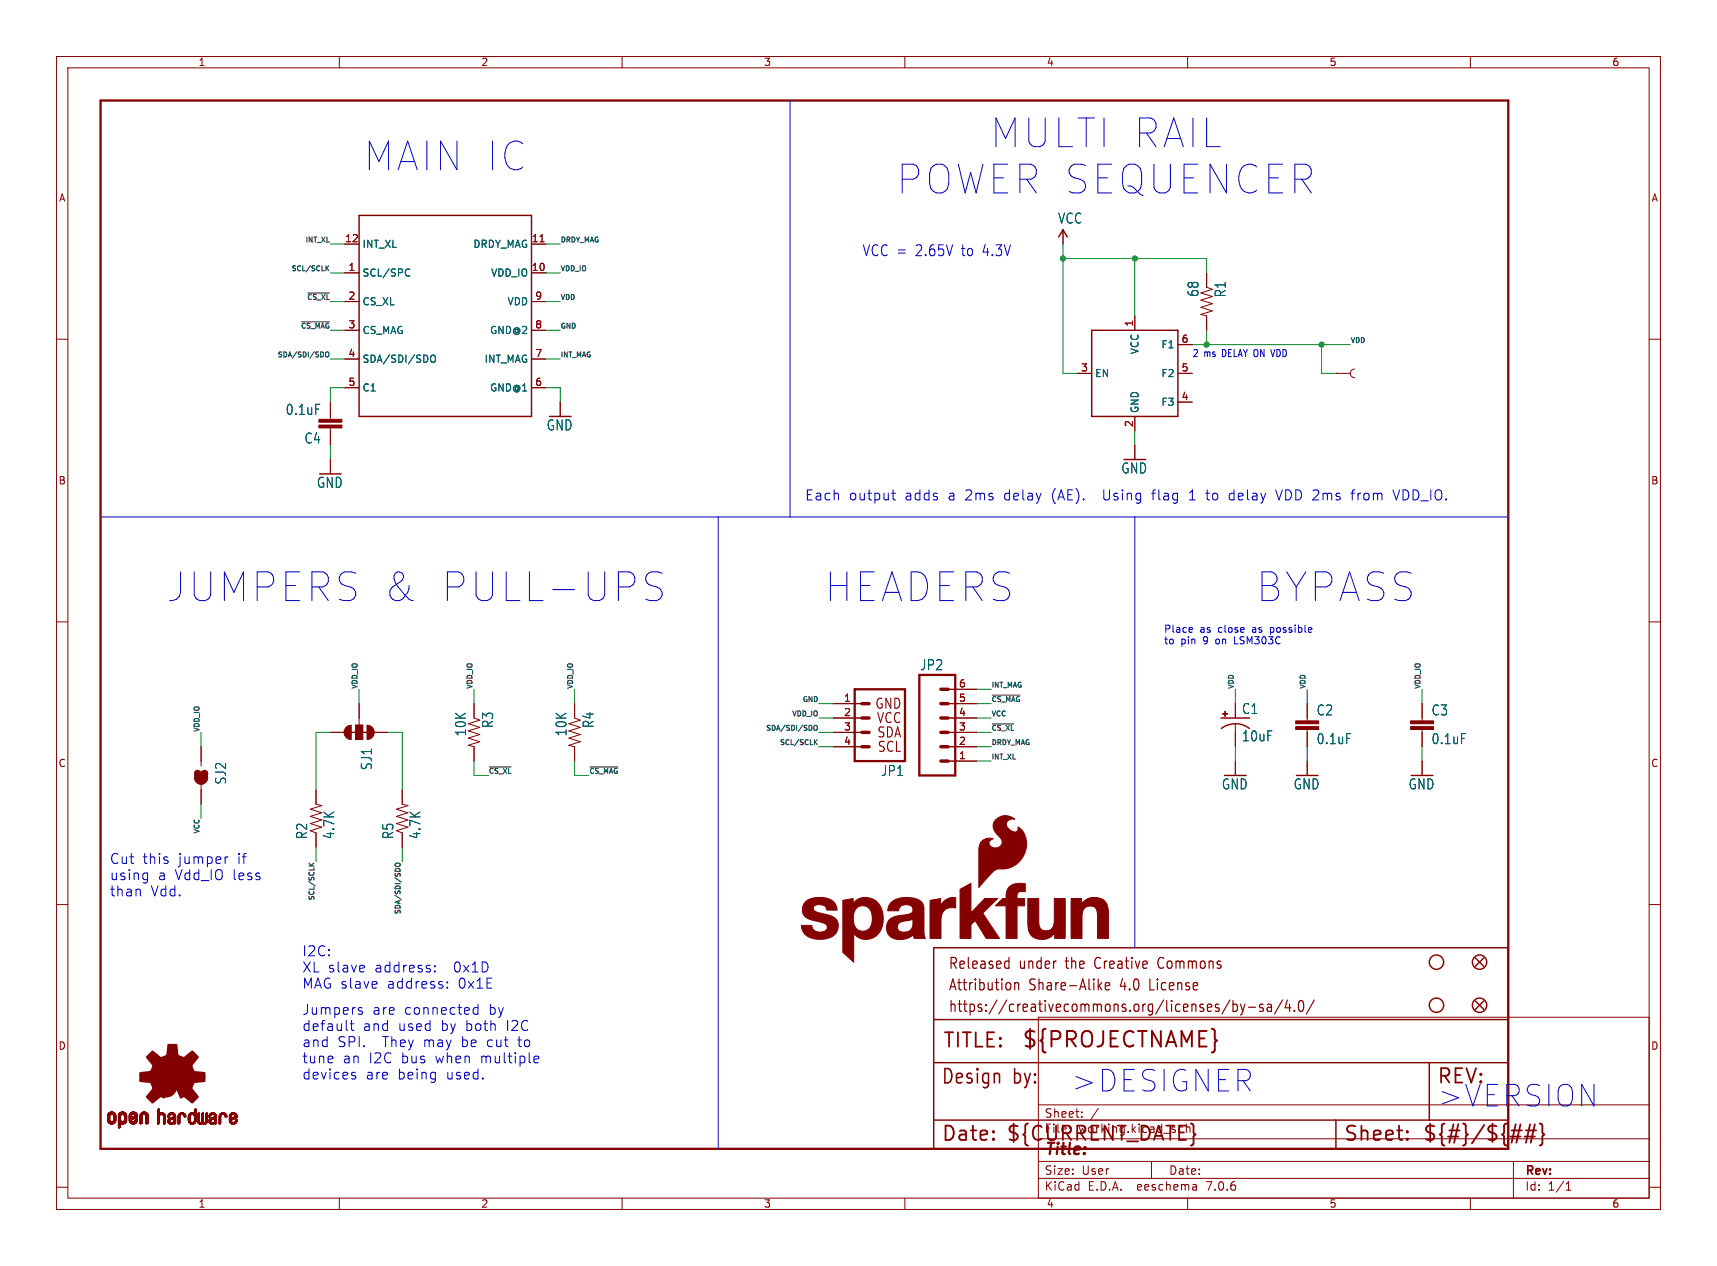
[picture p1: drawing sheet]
<svg xmlns="http://www.w3.org/2000/svg" width="304mm" height="224mm" viewBox="0 0 304 224" stroke-linecap="round" stroke-linejoin="round" font-family="sans-serif">
<defs><g id="words">
<g font-size="7.1" fill="#0000c2">
<text x="175.2" y="26.4">MULTI RAIL</text>
<text x="64.4" y="30.5">MAIN IC</text>
<text x="158.6" y="34.5">POWER SEQUENCER</text>
<text x="29.5" y="106.7">JUMPERS &amp; PULL-UPS</text>
<text x="145.9" y="106.7">HEADERS</text>
<text x="222.2" y="106.7">BYPASS</text>
</g>
<g font-size="5.3" fill="#0000c2">
<text x="189.2" y="193.2">&gt;DESIGNER</text>
<text x="254" y="196.1">&gt;VERSION</text>
</g>
<text font-size="3.8" fill="#840000" x="180.6" y="185.7">${PROJECTNAME}</text>
<g font-size="3.5" fill="#840000">
<text x="166.6" y="185.7">TITLE:</text>
<text x="166.4" y="192.1">Design</text>
<text x="179.1" y="192.1">by:</text>
<text x="254" y="192.1">REV:</text>
<text x="166.4" y="202.2">Date:</text>
<text x="177.8" y="202.2">${CURRENT_DATE}</text>
<text x="237.5" y="202.2">Sheet:</text>
<text x="251.5" y="202.2">${#}/${##}</text>
</g>
<text font-size="2.8" fill="#840000" x="184.6" y="204.8">Title:</text>
<g font-size="2.7" fill="#0000c2">
<text x="152.4" y="45.5">VCC =</text>
<text x="161.9" y="45.5">2.65V</text>
<text x="170.1" y="45.5">to</text>
<text x="173.9" y="45.5">4.3V</text>
</g>
<g font-size="2.7" fill="#840000">
<text x="167.6" y="171.7">Released</text>
<text x="180.2" y="171.7">under</text>
<text x="188.6" y="171.7">the</text>
<text x="194" y="171.7">Creative</text>
<text x="205.4" y="171.7">Commons</text>
<text x="167.6" y="175.5">Attribution</text>
<text x="167.6" y="179.3">https://creativecommons.org/licenses/by-sa/4.0/</text>
<text x="181.9" y="175.5">Share-Alike</text>
<text x="198.2" y="175.5">4.0</text>
<text x="203.7" y="175.5">License</text>
</g>
<g font-size="2.5" fill="#006464">
<text x="187" y="39.8">VCC</text>
<text x="212.1" y="52.6" transform="rotate(-90 212.1 52.6)">68</text>
<text x="216.9" y="52.7" transform="rotate(-90 216.9 52.7)">R1</text>
<text x="50.4" y="73.6">0.1uF</text>
<text x="96.6" y="76.3">GND</text>
<text x="53.7" y="78.7">C4</text>
<text x="198.2" y="84">GND</text>
<text x="55.9" y="86.5">GND</text>
<text x="162.6" y="118.8">JP2</text>
<text x="82.6" y="130.3" transform="rotate(-90 82.6 130.3)">10K</text>
<text x="87.4" y="128.9" transform="rotate(-90 87.4 128.9)">R3</text>
<text x="100.4" y="130.3" transform="rotate(-90 100.4 130.3)">10K</text>
<text x="105.2" y="128.9" transform="rotate(-90 105.2 128.9)">R4</text>
<text x="219.5" y="126.5">C1</text>
<text x="219.5" y="131.3">10uF</text>
<text x="232.7" y="126.8">C2</text>
<text x="232.7" y="131.8">0.1uF</text>
<text x="253" y="126.8">C3</text>
<text x="253" y="131.8">0.1uF</text>
<text x="66" y="136.3" transform="rotate(-90 66 136.3)">SJ1</text>
<text x="155.7" y="137.5">JP1</text>
<text x="40.2" y="138.9" transform="rotate(-90 40.2 138.9)">SJ2</text>
<text x="216" y="139.8">GND</text>
<text x="228.7" y="139.8">GND</text>
<text x="249" y="139.8">GND</text>
<text x="54.5" y="148.5" transform="rotate(-90 54.5 148.5)">R2</text>
<text x="59.3" y="148.5" transform="rotate(-90 59.3 148.5)">4.7K</text>
<text x="69.8" y="148.5" transform="rotate(-90 69.8 148.5)">R5</text>
<text x="74.6" y="148.5" transform="rotate(-90 74.6 148.5)">4.7K</text>
</g>
<g font-size="2.5" fill="#0000c2">
<text x="142.2" y="88.7">Each</text>
<text x="150" y="88.7">output</text>
<text x="160" y="88.7">adds</text>
<text x="167.7" y="88.7">a 2ms</text>
<text x="177.7" y="88.7">delay</text>
<text x="186.2" y="88.7">(AE).</text>
<text x="195.5" y="88.7">Using</text>
<text x="204.3" y="88.7">flag</text>
<text x="210.9" y="88.7">1</text>
<text x="214.1" y="88.7">to</text>
<text x="218.1" y="88.7">delay</text>
<text x="226.6" y="88.7">VDD 2ms</text>
<text x="240.1" y="88.7">from</text>
<text x="247.7" y="88.7">VDD_IO.</text>
<text x="19.3" y="153.1">Cut</text>
<text x="19.3" y="156">using</text>
<text x="25.2" y="153.1">this</text>
<text x="27.9" y="156">a Vdd_IO</text>
<text x="31.5" y="153.1">jumper</text>
<text x="41.2" y="156">less</text>
<text x="42" y="153.1">if</text>
<text x="19.3" y="158.8">than</text>
<text x="26.6" y="158.8">Vdd.</text>
<text x="53.3" y="169.3">I2C:</text>
<text x="53.3" y="172.1">XL slave</text>
<text x="66.2" y="172.1">address:</text>
<text x="80.3" y="172.1">0x1D</text>
<text x="53.3" y="179.8">Jumpers</text>
<text x="53.3" y="175">MAG slave</text>
<text x="65.8" y="179.8">are</text>
<text x="68.4" y="175">address:</text>
<text x="71.5" y="179.8">connected</text>
<text x="81.1" y="175">0x1E</text>
<text x="86.5" y="179.8">by</text>
<text x="53.3" y="182.6">default</text>
<text x="53.3" y="185.5">and</text>
<text x="59.6" y="185.5">SPI.</text>
<text x="64.1" y="182.6">and</text>
<text x="67.7" y="185.5">They</text>
<text x="70.4" y="182.6">used</text>
<text x="75" y="185.5">may</text>
<text x="78" y="182.6">by</text>
<text x="81.8" y="185.5">be</text>
<text x="82.4" y="182.6">both</text>
<text x="86.4" y="185.5">cut</text>
<text x="89.7" y="182.6">I2C</text>
<text x="92" y="185.5">to</text>
<text x="53.3" y="188.4">tune</text>
<text x="53.3" y="191.2">devices</text>
<text x="60.6" y="188.4">an</text>
<text x="64.6" y="191.2">are</text>
<text x="65.2" y="188.4">I2C</text>
<text x="70.3" y="191.2">being</text>
<text x="71" y="188.4">bus</text>
<text x="77.1" y="188.4">when</text>
<text x="79" y="191.2">used.</text>
<text x="85.2" y="188.4">multiple</text>
</g>
<g font-size="2.5" fill="#840000">
<text x="154.6" y="125.6">GND</text>
<text x="154.9" y="128.2">VCC</text>
<text x="155" y="130.7">SDA</text>
<text x="155.1" y="133.3">SCL</text>
</g>
<g font-size="2.1" fill="#840000">
<text x="184.6" y="197.9">Sheet:</text>
<text x="184.6" y="200.6">File:</text>
<text x="190.7" y="200.6">working.kicad_sch</text>
<text x="184.6" y="208">Size:</text>
<text x="191.3" y="208">User</text>
<text x="206.6" y="208">Date:</text>
<text x="269.6" y="208.2">Rev:</text>
<text x="184.6" y="210.8">KiCad</text>
<text x="192.3" y="210.8">E.D.A.</text>
<text x="201.2" y="210.8">eeschema</text>
<text x="213.6" y="210.8">7.0.6</text>
<text x="269.6" y="210.8">Id:</text>
<text x="273.7" y="210.8">1/1</text>
</g>
<g font-size="1.8" fill="#840000">
<text x="35" y="11.9">1</text>
<text x="85" y="11.9">2</text>
<text x="135" y="11.9">3</text>
<text x="185" y="11.9">4</text>
<text x="235" y="11.9">5</text>
<text x="285" y="11.9">6</text>
<text x="10.3" y="35.9">A</text>
<text x="292" y="35.9">A</text>
<text x="10.3" y="85.9">B</text>
<text x="291.9" y="85.9">B</text>
<text x="10.3" y="135.9">C</text>
<text x="291.9" y="135.9">C</text>
<text x="10.3" y="185.9">D</text>
<text x="291.9" y="185.9">D</text>
<text x="35" y="213.8">1</text>
<text x="85" y="213.8">2</text>
<text x="135" y="213.8">3</text>
<text x="185" y="213.8">4</text>
<text x="235" y="213.8">5</text>
<text x="285" y="213.8">6</text>
</g>
<g font-size="1.8" fill="#a90000">
<text x="60.9" y="42.9">12</text>
<text x="93.9" y="42.9">11</text>
<text x="61.5" y="48">1</text>
<text x="61.5" y="53.1">2</text>
<text x="93.9" y="48">10</text>
<text x="94.5" y="53.1">9</text>
<text x="61.5" y="58.2">3</text>
<text x="94.5" y="58.2">8</text>
<text x="200.4" y="57.9" transform="rotate(-90 200.4 57.9)">1</text>
<text x="61.5" y="63.2">4</text>
<text x="94.5" y="63.2">7</text>
<text x="191.1" y="65.8">3</text>
<text x="208.8" y="65.8">5</text>
<text x="208.8" y="60.7">6</text>
<text x="61.5" y="68.3">5</text>
<text x="94.5" y="68.3">6</text>
<text x="208.8" y="70.9">4</text>
<text x="200.4" y="75.6" transform="rotate(-90 200.4 75.6)">2</text>
<text x="149.2" y="124.2">1</text>
<text x="169.5" y="124.2">5</text>
<text x="169.5" y="121.7">6</text>
<text x="149.2" y="126.7">2</text>
<text x="149.2" y="129.3">3</text>
<text x="149.2" y="131.8">4</text>
<text x="169.5" y="131.8">2</text>
<text x="169.5" y="129.3">3</text>
<text x="169.5" y="126.7">4</text>
<text x="169.5" y="134.4">1</text>
</g>
<g font-size="1.8" fill="#006464">
<text x="64" y="44">INT_XL</text>
<text x="83.6" y="44">DRDY_MAG</text>
<text x="64" y="49.1">SCL/SPC</text>
<text x="86.7" y="49.1">VDD_IO</text>
<text x="64" y="54.2">CS_XL</text>
<text x="64" y="59.3">CS_MAG</text>
<text x="86.6" y="59.3">GND@2</text>
<text x="89.6" y="54.2">VDD</text>
<text x="64" y="64.4">SDA/SDI/SDO</text>
<text x="85.6" y="64.4">INT_MAG</text>
<text x="201.5" y="62.8" transform="rotate(-90 201.5 62.8)">VCC</text>
<text x="205.3" y="61.8">F1</text>
<text x="64" y="69.4">C1</text>
<text x="86.6" y="69.4">GND@1</text>
<text x="193.5" y="66.9">EN</text>
<text x="205.3" y="72">F3</text>
<text x="205.3" y="66.9">F2</text>
<text x="201.5" y="73.2" transform="rotate(-90 201.5 73.2)">GND</text>
</g>
<g font-size="1.8" fill="#0000c2">
<text x="210.8" y="63.3">2</text>
<text x="212.9" y="63.3">ms</text>
<text x="216.3" y="63.3">DELAY ON VDD</text>
<text x="205.7" y="112">Place</text>
<text x="212.2" y="112">as</text>
<text x="215.5" y="112">close</text>
<text x="221.7" y="112">as</text>
<text x="225.1" y="112">possible</text>
<text x="205.7" y="114.1">to</text>
<text x="208.8" y="114.1">pin</text>
<text x="212.9" y="114.1">9</text>
<text x="215.2" y="114.1">on</text>
<text x="218.7" y="114.1">LSM303C</text>
</g>
<g font-size="1.2" fill="#0f0f0f">
<text x="53.9" y="42.9">INT_XL</text>
<text x="99.1" y="42.9">DRDY_MAG</text>
<text x="51.4" y="48">SCL/SCLK</text>
<text x="54.2" y="53.1">~{CS_XL}</text>
<text x="99.1" y="53.1">VDD</text>
<text x="99.1" y="48">VDD_IO</text>
<text x="53.1" y="58.2">~{CS_MAG}</text>
<text x="99.1" y="58.2">GND</text>
<text x="49" y="63.3">SDA/SDI/SDO</text>
<text x="99.1" y="63.3">INT_MAG</text>
<text x="238.8" y="60.7">VDD</text>
<text x="63.3" y="121.9" transform="rotate(-90 63.3 121.9)">VDD_IO</text>
<text x="83.6" y="121.9" transform="rotate(-90 83.6 121.9)">VDD_IO</text>
<text x="101.4" y="121.9" transform="rotate(-90 101.4 121.9)">VDD_IO</text>
<text x="141.8" y="124.2">GND</text>
<text x="175.3" y="124.2">~{CS_MAG}</text>
<text x="175.3" y="121.7">INT_MAG</text>
<text x="218.2" y="121.9" transform="rotate(-90 218.2 121.9)">VDD</text>
<text x="230.9" y="121.9" transform="rotate(-90 230.9 121.9)">VDD</text>
<text x="251.2" y="121.9" transform="rotate(-90 251.2 121.9)">VDD_IO</text>
<text x="35.3" y="129.5" transform="rotate(-90 35.3 129.5)">VDD_IO</text>
<text x="135.3" y="129.3">SDA/SDI/SDO</text>
<text x="137.8" y="131.8">SCL/SCLK</text>
<text x="139.9" y="126.8">VDD_IO</text>
<text x="175.3" y="131.8">DRDY_MAG</text>
<text x="175.3" y="126.8">VCC</text>
<text x="175.3" y="129.3">~{CS_XL}</text>
<text x="86.4" y="136.9">~{CS_XL}</text>
<text x="104.1" y="136.9">~{CS_MAG}</text>
<text x="175.3" y="134.4">INT_XL</text>
<text x="35.3" y="147.6" transform="rotate(-90 35.3 147.6)">VCC</text>
<text x="55.6" y="159.4" transform="rotate(-90 55.6 159.4)">SCL/SCLK</text>
<text x="70.9" y="161.9" transform="rotate(-90 70.9 161.9)">SDA/SDI/SDO</text>
</g>
</g></defs>
<g fill="none" stroke="#840000" stroke-width=".18">
<path d="M10 10h283.6v203.9h-283.6zM12 12h279.6v199.9h-279.6zM60 10v2M110 10v2M160 10v2M210 10v2M260 10v2M10 60h2M61 48.3h2.5M61 43.2h2.5M61 53.3h2.5M61 58.4h2.5"/>
<path d="M94 48.3h2.5M94 43.2h2.5M94 53.3h2.5M94 58.4h2.5M188 40.6v2.6M200.7 55.9v2.5M213.4 48.3v2.5l1 .4-2.1 .6 2.1 .7-2.1 .6 2.1 .6-2.1 .7 2.1 .6-2.1 .6 1.1 .3v2.5M291.6 60h2M58.4 71.1v3.1M58.4 75.7v3M61 63.5h2.5M61 68.6h2.5"/>
<path d="M94 63.5h2.5M94 68.6h2.5M99.1 71.1v2.6M190.5 66h2.5M200.7 73.7v2.5M200.7 78.7v2.6M208.3 66h2.5M208.3 71.1h2.5M208.3 61h2.5M236.2 66h.1M236.2 66h2.6M239.5 65.3a.76 .76 0 0 0-.7 .7 .76 .76 0 0 0 .7 .8"/>
<path d="M58.4 81.3v2.5M10 110h2M291.6 110h2M35.6 132.1v3.4M35.6 138.8v3.4M55.9 139.7v2.5l1 .3-2 .6 2 .7-2 .6 2 .6-2 .7 2 .6-2 .6 1 .4v2.6M58.4 129.5h2.6M62.9 128.3h1.2v2.5h-1.2zM63.5 124.5v3.8M66 129.5h2.6M71.1 139.7v2.5l1 .3-2 .6 2 .7-2 .6 2 .6-2 .7 2 .6-2 .6 1 .4v2.6M83.8 124.5v2.5l1 .4-2 .6 2 .7-2 .6 2 .6-2 .7 2 .6-2 .6 1 .3v2.5"/>
<path d="M101.6 124.5v2.5l1 .4-2 .6 2 .7-2 .6 2 .6-2 .7 2 .6-2 .6 1 .3v2.5M147.3 132.1h5.1M147.3 129.5h5.1M147.3 127h5.1M147.3 124.5h5.1M167.6 134.6h5.1M167.6 132.1h5.1M167.6 129.5h5.1M167.6 127h5.1M167.6 124.5h5.1M167.6 121.9h5.1M218.4 124.5v2.5"/>
<path d="M218.4 128v4.1M218.4 134.6v2.6M231.1 124.5v3M231.1 129v3.1M231.1 134.6v2.6M251.5 124.5v3M251.5 129v3.1M251.5 134.6v2.6M10 160h2M291.6 160h2M183.6 179.9h108v32h-108zM183.6 195.4h108"/>
<path d="M191.3 197.5v.1M191.3 196.7v.1M194.2 196l-1.3 2M10 210h2M60 211.9v2M110 211.9v2M160 211.9v2M183.6 208.4h108M183.6 205.4h108M183.6 201.4h108M203.6 205.4v3M210 211.9v2"/>
<path d="M211.5 209.6l.1 .9M211.6 210.4l-.2 .1M211.6 209.9h-.2M260 211.9v2M267.6 205.4v6.5M276.9 210.5h.9M276.9 209.4l.5-.4v1.5M291.6 210h2"/>
</g>
<path d="M17.8 17.8h248.9v185.4h-248.9zM162.6 119.4h6.3v17.8h-6.3zM151.1 121.9h8.9v12.7h-8.9z" fill="none" stroke="#840000" stroke-width=".41"/>
<path d="M152.4 132.1h1.3M152.4 129.5h1.3M152.4 127h1.3M152.4 124.5h1.3M166.4 134.6h1.2M166.4 132.1h1.2M166.4 129.5h1.2M166.4 127h1.2M166.4 124.5h1.2M166.4 121.9h1.2" fill="none" stroke="#840000" stroke-width=".61"/>
<g fill="none" stroke="#840000" stroke-width=".25">
<path d="M63.5 38.1h30.5v35.6h-30.5zM187.2 41.9l.8-1.3 .7 1.3M193 58.4h15.3v15.3h-15.3zM35.6 136.4v1.8M61.7 129.5h3.8M215.9 127h5.1M216 128.9a4.1 4.1 0 0 1 4.9 0M165.1 167.6h101.6v35.6h-101.6zM260.9 177l1.5 1.6M260.9 169.4l1.5 1.5M262.4 177l-1.5 1.6M262.4 169.4l-1.5 1.5"/>
<path d="M165.1 198.1h101.6M165.1 180.3h101.6M165.1 188h101.6M236.2 198.1v5.1M252.7 188v10.1"/>
<circle cx="254" cy="170.2" r="1.27"/>
<circle cx="254" cy="177.8" r="1.27"/>
<circle cx="261.6" cy="170.2" r="1.27"/>
<circle cx="261.6" cy="177.8" r="1.27"/>
</g>
<path d="M34.9 136.8a.64 .64 0 0 0 .7 .6 .64 .64 0 0 0 .6-.6M34.9 137.5a.63 .63 0 0 0 .7 .7 .63 .63 0 0 0 .6-.7" fill="none" stroke="#840000" stroke-width="1.3"/>
<g fill="#840000" stroke="#840000" stroke-width=".18">
<path d="M176 145a2.45 2.45 0 0 1 3.4-.1 1.05 1.05 0 0 0-1.4 .6 1.05 1.05 0 0 0 .7 1.4 .75 .75 0 0 0 1.3-.2v-.4a3.8 3.8 0 0 1 .7 5.5 4.3 4.3 0 0 1-4.2 1.9 4.8 4.8 0 0 0-2.2 1.9l-1.2 1.4v-6.4a1.93 1.93 0 0 1 2.5-2.2 .81 .81 0 0 0-.7 .9 .81 .81 0 0 0 .9 .7 1.09 1.09 0 0 0 1.3-.6 1.09 1.09 0 0 0-.4-1.4 2.08 2.08 0 0 1-.7-3z"/>
<path d="M61.2 128.6l.4-.2 .5-.1v2.5a1.27 1.27 0 0 1-1.2-.8 1.27 1.27 0 0 1 .3-1.4z"/>
<path d="M62.9 128.3h1.2v2.5h-1.2z"/>
<path d="M64.9 128.3a1.27 1.27 0 0 1 1.3 1.2h-1.3z"/>
<path d="M64.9 129.5h1.3a1.27 1.27 0 0 1-1.3 1.3z"/>
<path d="M154.2 162.5h2l-.1 .7-.4 1.3-1.7-.8z"/>
<path d="M169.8 157.3l1.9-1.1v5.3l2.4-2.6h2.3l-2.6 2.6 2.9 4.5h-2.3l-2-3.2-.7 .8v2.4h-1.9z"/>
<path d="M159.1 161.9l1.3-.1 .2 1-1.1 .2z"/>
<path d="M164.5 159.3l1.8-.4v1.3a2.32 2.32 0 0 1 2.7-1.4v1.8h-.2a2.5 2.5 0 0 0-2 .6 7.1 7.1 0 0 0-.4 3.6v1.2h-1.9z"/>
<path d="M181.7 158.9h2v2a7.8 7.8 0 0 0 .3 3.3 1.42 1.42 0 0 0 1.6 .3 1.42 1.42 0 0 0 .8-1.4v-4.2h2l-.1 7.1h-1.8v-1a2.67 2.67 0 0 1-4.5-.1 20.6 20.6 0 0 1-.3-4.9z"/>
<path d="M189.4 158.9h1.9v1a2.66 2.66 0 0 1 4.4 0 18.3 18.3 0 0 1 .3 4.4v1.7h-1.9v-2a7.8 7.8 0 0 0-.3-3.3 1.42 1.42 0 0 0-1.6-.3 1.42 1.42 0 0 0-.9 1.4v4.2h-1.9z"/>
<path d="M149 159.3l1.9-.4v.9a2.87 2.87 0 0 1 3-1 2.87 2.87 0 0 1 2.1 2.3l.2 1.4h-2a1.86 1.86 0 0 0-2.1-2.2 2.25 2.25 0 0 0-1.2 2.6 1.64 1.64 0 0 0 1.2 1.8 1.64 1.64 0 0 0 1.9-1l1.7 .8a2.8 2.8 0 0 1-4.7 .6v5.1l-2-1.7z"/>
<path d="M142.4 159.5a4.4 4.4 0 0 1 5 0l.5 .9 .1 .6h-1.8a1.32 1.32 0 0 0-1.9-.9 .65 .65 0 0 0-.5 .7 .65 .65 0 0 0 .7 .6l.3 .1a6.2 6.2 0 0 1 3 1.1 2.22 2.22 0 0 1-1.6 3.4 4 4 0 0 1-4.2-1.1l-.3-1.2h1.8a1.54 1.54 0 0 0 2.5 .9l.2-.2a.8 .8 0 0 0 0-.8 .8 .8 0 0 0-.8-.4 7.5 7.5 0 0 1-3.1-1.1 1.96 1.96 0 0 1 .1-2.6z"/>
<path d="M178.5 156.8a4.3 4.3 0 0 1 2.8-.5v1.4h-.4a.91 .91 0 0 0-.9 .3 .91 .91 0 0 0-.2 .9h1.4v1.3h-1.4v5.8h-1.9v-5.8h-1.9l.8-.8a1.45 1.45 0 0 1 1.1-.5v-.3a2.66 2.66 0 0 1 .6-1.8z"/>
<path d="M157.6 159.6a4.8 4.8 0 0 1 5.3-.1 3.8 3.8 0 0 1 .5 2.6v2.8l.2 1.1h-1.3a.56 .56 0 0 1-.6-.1 .56 .56 0 0 1-.2-.6 3.3 3.3 0 0 1-4.3 .1 2.12 2.12 0 0 1 1.5-3.4l.4-.1 .4 1.1a.95 .95 0 0 0-.8 1.1 .95 .95 0 0 0 1.2 .8 1.6 1.6 0 0 0 1.5-2v-.4l-.8 .3-.2-1 .3-.1a.85 .85 0 0 0 .7-1.1 .85 .85 0 0 0-1.1-.6 1.15 1.15 0 0 0-1.4 1.1h-1.9l.2-.9z"/>
<path d="M19 198.1h.4z"/>
<path d="M19 198l.4 .1z"/>
<path d="M19 198h.4z"/>
<path d="M19 197.9l.4 .1z"/>
<path d="M19 197.9h.4z"/>
<path d="M19 197.8l.4 .1z"/>
<path d="M19 197.8h.4z"/>
<path d="M19 197.7l.4 .1z"/>
<path d="M19 197.7h.4z"/>
<path d="M19 197.6l.4 .1z"/>
<path d="M19 197.6h.4z"/>
<path d="M19 197.5l.4 .1z"/>
<path d="M19 197.5h.4z"/>
<path d="M19 197.4l.4 .1z"/>
<path d="M19 197.4h.4z"/>
<path d="M19 198.2h.4z"/>
<path d="M19 198.1l.4 .1z"/>
<path d="M19 197.3l.4 .1z"/>
<path d="M19 197.3h.4z"/>
<path d="M19 198.3h.5z"/>
<path d="M19 198.2l.5 .1z"/>
<path d="M19 198.2h.5z"/>
<path d="M19 197.3h.5z"/>
<path d="M19 197.2l.5 .1z"/>
<path d="M19 197.2h.5z"/>
<path d="M19.1 198.3l.5 .1z"/>
<path d="M19.1 198.3h.4z"/>
<path d="M19.1 197.2h.4z"/>
<path d="M19.1 197.1l.4 .1z"/>
<path d="M19.1 197.1h.5z"/>
<path d="M19.1 198.4h.5z"/>
<path d="M19.1 198.4h.6z"/>
<path d="M19.1 197.1h.6z"/>
<path d="M19.1 198.4h1.3z"/>
<path d="M19.1 197.1h1.3z"/>
<path d="M19.1 198.5h1.3z"/>
<path d="M19.1 198.4l1.3 .1z"/>
<path d="M19.1 197l1.3 .1z"/>
<path d="M19.1 197h1.3z"/>
<path d="M19.2 198.5h1.1z"/>
<path d="M19.2 197h1.1z"/>
<path d="M19.2 196.9l1.1 .1z"/>
<path d="M19.2 198.5l1.1 .1z"/>
<path d="M19.2 196.9h1.1z"/>
<path d="M19.2 198.6h1.1z"/>
<path d="M19.3 198.6h.9z"/>
<path d="M19.3 196.9h.9z"/>
<path d="M19.3 198.6l.9 .1z"/>
<path d="M19.3 196.8l.9 .1z"/>
<path d="M19.3 198.7h.9z"/>
<path d="M19.3 196.8h.9z"/>
<path d="M19.3 196.8h.8z"/>
<path d="M19.4 198.7h.7z"/>
<path d="M19.4 196.8h.7z"/>
<path d="M19.4 198.7l.7 .1z"/>
<path d="M19.4 196.7l.7 .1z"/>
<path d="M19.5 198.8h.5z"/>
<path d="M19.5 196.7h.5z"/>
<path d="M19.6 196.7h.3z"/>
<path d="M19.6 198.8h.3z"/>
<path d="M19.7 198.8h.1z"/>
<path d="M19.7 196.7h.2z"/>
<path d="M19.8 197.1h.6z"/>
<path d="M19.8 198.4h.6z"/>
<path d="M19.9 197.1h.5z"/>
<path d="M19.9 198.4h.5z"/>
<path d="M20 198.3l.4 .1z"/>
<path d="M20 198.3h.5z"/>
<path d="M20 197.1l.4 .1z"/>
<path d="M20 197.2h.5z"/>
<path d="M20 197.2l.5 .1z"/>
<path d="M20.1 198.2l.4 .1z"/>
<path d="M20.1 198.2h.4z"/>
<path d="M20.1 197.3h.4z"/>
<path d="M20.1 198.1l.4 .1z"/>
<path d="M20.1 198.1h.4z"/>
<path d="M20.1 198l.4 .1z"/>
<path d="M20.1 198h.4z"/>
<path d="M20.1 197.9l.4 .1z"/>
<path d="M20.1 197.9h.4z"/>
<path d="M20.1 197.8l.4 .1z"/>
<path d="M20.1 197.8h.4z"/>
<path d="M20.1 197.7l.4 .1z"/>
<path d="M20.1 197.7h.4z"/>
<path d="M20.1 197.6l.4 .1z"/>
<path d="M20.1 197.6h.4z"/>
<path d="M20.1 197.5l.4 .1z"/>
<path d="M20.1 197.5h.4z"/>
<path d="M20.1 197.4l.4 .1z"/>
<path d="M20.1 197.4h.4z"/>
<path d="M20.1 197.3l.4 .1z"/>
<path d="M20.9 199.4l.3 .1z"/>
<path d="M20.9 199.4h.3z"/>
<path d="M20.9 199.4h.4z"/>
<path d="M20.9 199.3l.4 .1z"/>
<path d="M20.9 199.3h.4z"/>
<path d="M20.9 199.2l.4 .1z"/>
<path d="M20.9 199.2h.4z"/>
<path d="M20.9 199.1l.4 .1z"/>
<path d="M20.9 199.1h.4z"/>
<path d="M20.9 199l.4 .1z"/>
<path d="M20.9 199h.4z"/>
<path d="M20.9 198.9l.4 .1z"/>
<path d="M20.9 198.9h.4z"/>
<path d="M20.9 198.8l.4 .1z"/>
<path d="M20.9 198.8h.4z"/>
<path d="M20.9 198.8h.5z"/>
<path d="M20.9 198.7l1.1 .1z"/>
<path d="M20.9 198.7h1.1z"/>
<path d="M20.9 198.7h1.2z"/>
<path d="M20.9 198.6l1.2 .1z"/>
<path d="M20.9 198.6h1.3z"/>
<path d="M20.9 198.5l1.3 .1z"/>
<path d="M20.9 198.5h1.3z"/>
<path d="M20.9 198.5h1.4z"/>
<path d="M20.9 198.4l1.4 .1z"/>
<path d="M20.9 198.4h1.4z"/>
<path d="M20.9 198.4h.7z"/>
<path d="M20.9 198.4h.6z"/>
<path d="M20.9 198.3l.6 .1z"/>
<path d="M20.9 198.3h.5z"/>
<path d="M20.9 198.2l.5 .1z"/>
<path d="M20.9 198.2h.5z"/>
<path d="M20.9 198.2h.4z"/>
<path d="M20.9 198.1l.4 .1z"/>
<path d="M20.9 198.1h.4z"/>
<path d="M20.9 198l.4 .1z"/>
<path d="M20.9 198h.4z"/>
<path d="M20.9 197.9l.4 .1z"/>
<path d="M20.9 197.9h.4z"/>
<path d="M20.9 197.8l.4 .1z"/>
<path d="M20.9 197.8h.4z"/>
<path d="M20.9 197.7l.4 .1z"/>
<path d="M20.9 197.7h.4z"/>
<path d="M20.9 197.6l.4 .1z"/>
<path d="M20.9 197.6h.4z"/>
<path d="M20.9 197.5l.4 .1z"/>
<path d="M20.9 197.5h.4z"/>
<path d="M20.9 197.4l.4 .1z"/>
<path d="M20.9 197.4h.4z"/>
<path d="M20.9 197.3l.4 .1z"/>
<path d="M20.9 197.3h.4z"/>
<path d="M20.9 197.3h.5z"/>
<path d="M20.9 199.5h.2z"/>
<path d="M20.9 197.2l.5 .1z"/>
<path d="M20.9 197.2h.5z"/>
<path d="M21 199.5h.1z"/>
<path d="M21 197.2h.4z"/>
<path d="M21 197.1l.5 .1z"/>
<path d="M21 197.1h.5z"/>
<path d="M21 197.1h.6z"/>
<path d="M21 197.1h1.3z"/>
<path d="M21 197l1.3 .1z"/>
<path d="M21 197h1.3z"/>
<path d="M21.1 197h1.2z"/>
<path d="M21.1 197h1.1z"/>
<path d="M21.1 196.9l1.1 .1z"/>
<path d="M21.1 196.9h1.1z"/>
<path d="M21.2 196.9h1z"/>
<path d="M21.2 196.8l.9 .1z"/>
<path d="M21.2 196.8h.9z"/>
<path d="M21.3 196.8h.8z"/>
<path d="M21.3 196.8h.7z"/>
<path d="M21.4 196.7l.6 .1z"/>
<path d="M21.4 198.8h.5z"/>
<path d="M21.4 196.7h.5z"/>
<path d="M21.5 196.7h.4z"/>
<path d="M21.5 198.8h.3z"/>
<path d="M21.5 196.7h.3z"/>
<path d="M21.5 196.7h.2z"/>
<path d="M21.6 198.8h.1z"/>
<path d="M21.7 197.1h.6z"/>
<path d="M21.7 198.4h.6z"/>
<path d="M21.8 198.4h.5z"/>
<path d="M21.8 197.1h.5z"/>
<path d="M21.9 198.4h.4z"/>
<path d="M21.9 197.1h.4z"/>
<path d="M21.9 198.3l.4 .1z"/>
<path d="M21.9 197.1l.4 .1z"/>
<path d="M21.9 198.3h.4z"/>
<path d="M21.9 197.2h.4z"/>
<path d="M21.9 198.3h.5z"/>
<path d="M21.9 197.2h.5z"/>
<path d="M22 198.3h.4z"/>
<path d="M22 197.2l.4 .1z"/>
<path d="M22 198.2l.4 .1z"/>
<path d="M22 197.3h.4z"/>
<path d="M22 198.2h.4z"/>
<path d="M22 198.1l.4 .1z"/>
<path d="M22 198.1h.4z"/>
<path d="M22 197.4h.4z"/>
<path d="M22 197.3l.4 .1z"/>
<path d="M22 198l.4 .1z"/>
<path d="M22 198h.4z"/>
<path d="M22 197.9l.4 .1z"/>
<path d="M22 197.9h.4z"/>
<path d="M22 197.8l.4 .1z"/>
<path d="M22 197.8h.4z"/>
<path d="M22 197.7l.4 .1z"/>
<path d="M22 197.7h.4z"/>
<path d="M22 197.6l.4 .1z"/>
<path d="M22 197.6h.4z"/>
<path d="M22 197.5l.4 .1z"/>
<path d="M22 197.5h.4z"/>
<path d="M22 197.4l.4 .1z"/>
<path d="M22.9 198.2h.4z"/>
<path d="M22.9 198.2h.3z"/>
<path d="M22.9 198.1l.3 .1z"/>
<path d="M22.9 198.1h.3z"/>
<path d="M22.9 198.1h.4z"/>
<path d="M22.9 198l.5 .1z"/>
<path d="M22.9 198h.5z"/>
<path d="M22.9 198h.6z"/>
<path d="M22.9 197.9l.7 .1z"/>
<path d="M22.9 197.9h.7z"/>
<path d="M22.9 197.9h.8z"/>
<path d="M22.9 197.9h.9z"/>
<path d="M22.9 197.8l.9 .1z"/>
<path d="M22.9 197.8h.9z"/>
<path d="M22.9 197.8h1z"/>
<path d="M22.9 197.8h1.1z"/>
<path d="M22.9 197.7l1.1 .1z"/>
<path d="M22.9 197.7h1.1z"/>
<path d="M22.9 197.7h1.2z"/>
<path d="M22.9 197.7h1.3z"/>
<path d="M22.9 197.6l1.4 .1z"/>
<path d="M22.9 197.6h1.4z"/>
<path d="M22.9 197.6h.3z"/>
<path d="M22.9 197.5l.3 .1z"/>
<path d="M22.9 197.5h.3z"/>
<path d="M22.9 197.4l.3 .1z"/>
<path d="M22.9 197.4h.3z"/>
<path d="M22.9 197.3l.3 .1z"/>
<path d="M22.9 197.3h.4z"/>
<path d="M22.9 198.3h.4z"/>
<path d="M22.9 198.2l.4 .1z"/>
<path d="M22.9 197.2l.4 .1z"/>
<path d="M22.9 197.2h.4z"/>
<path d="M22.9 198.4h.5z"/>
<path d="M22.9 198.3l.5 .1z"/>
<path d="M22.9 197.1l.5 .1z"/>
<path d="M22.9 197.1h.5z"/>
<path d="M22.9 198.4h.6z"/>
<path d="M22.9 197.1h.6z"/>
<path d="M22.9 198.4h1.3z"/>
<path d="M22.9 198.5h1.3z"/>
<path d="M22.9 198.4l1.3 .1z"/>
<path d="M22.9 197.1h1.3z"/>
<path d="M22.9 197l1.3 .1z"/>
<path d="M22.9 197h1.3z"/>
<path d="M23 198.5h1.2z"/>
<path d="M23 197h1.2z"/>
<path d="M23 198.5h1.1z"/>
<path d="M23 198.5l1.1 .1z"/>
<path d="M23 198.6h1.1z"/>
<path d="M23 196.9l1.1 .1z"/>
<path d="M23 196.9h1.1z"/>
<path d="M23.1 198.6h1z"/>
<path d="M23.1 196.9h1z"/>
<path d="M23.1 198.6h.9z"/>
<path d="M23.1 198.6l.9 .1z"/>
<path d="M23.1 196.8l.9 .1z"/>
<path d="M23.1 198.7h.9z"/>
<path d="M23.1 196.8h.9z"/>
<path d="M23.2 198.7h.8z"/>
<path d="M23.2 196.8h.8z"/>
<path d="M23.2 198.7h.7z"/>
<path d="M23.2 196.8h.7z"/>
<path d="M23.3 196.7l.6 .1z"/>
<path d="M23.3 198.7l.6 .1z"/>
<path d="M23.3 196.7h.5z"/>
<path d="M23.3 198.8h.5z"/>
<path d="M23.3 197.6h1z"/>
<path d="M23.4 196.7h.4z"/>
<path d="M23.4 198.8h.4z"/>
<path d="M23.4 197.6h.9z"/>
<path d="M23.4 196.7h.3z"/>
<path d="M23.4 198.8h.3z"/>
<path d="M23.5 198.8h.2z"/>
<path d="M23.5 197.6h.8z"/>
<path d="M23.5 196.7h.2z"/>
<path d="M23.5 197.5l.8 .1z"/>
<path d="M23.5 197.5h.8z"/>
<path d="M23.6 197.5h.7z"/>
<path d="M23.6 197.1h.6z"/>
<path d="M23.7 198.4h.5z"/>
<path d="M23.7 197.5h.6z"/>
<path d="M23.7 197.1h.5z"/>
<path d="M23.7 197.1h.6z"/>
<path d="M23.7 197.4l.6 .1z"/>
<path d="M23.7 197.4h.6z"/>
<path d="M23.8 198.4h.5z"/>
<path d="M23.8 197.1h.5z"/>
<path d="M23.8 197.1l.5 .1z"/>
<path d="M23.8 198.3l.5 .1z"/>
<path d="M23.8 197.2h.5z"/>
<path d="M23.8 198.3h.5z"/>
<path d="M23.8 197.4h.5z"/>
<path d="M23.9 198.3h.4z"/>
<path d="M23.9 197.4h.4z"/>
<path d="M23.9 197.2l.4 .1z"/>
<path d="M23.9 197.3h.4z"/>
<path d="M23.9 198.2l.4 .1z"/>
<path d="M23.9 198.2h.4z"/>
<path d="M23.9 197.3l.4 .1z"/>
<path d="M23.9 198.1l.4 .1z"/>
<path d="M23.9 198.1h.4z"/>
<path d="M23.9 198l.4 .1z"/>
<path d="M23.9 198h.4z"/>
<path d="M24 198h.3z"/>
<path d="M24.1 197.9l.2 .1z"/>
<path d="M24.1 197.9h.2z"/>
<path d="M24.2 197.9h.1z"/>
<path d="M24.7 198.7h.3z"/>
<path d="M24.7 198.7h.4z"/>
<path d="M24.7 198.6l.4 .1z"/>
<path d="M24.7 198.6h.4z"/>
<path d="M24.7 198.5l.4 .1z"/>
<path d="M24.7 198.5h.4z"/>
<path d="M24.7 198.4l.4 .1z"/>
<path d="M24.7 198.4h.4z"/>
<path d="M24.7 198.3l.4 .1z"/>
<path d="M24.7 198.3h.4z"/>
<path d="M24.7 198.2l.4 .1z"/>
<path d="M24.7 198.2h.4z"/>
<path d="M24.7 198.1l.4 .1z"/>
<path d="M24.7 198.1h.4z"/>
<path d="M24.7 198l.4 .1z"/>
<path d="M24.7 198h.4z"/>
<path d="M24.7 197.9l.4 .1z"/>
<path d="M24.7 197.9h.4z"/>
<path d="M24.7 197.8l.4 .1z"/>
<path d="M24.7 197.8h.4z"/>
<path d="M24.7 197.7l.4 .1z"/>
<path d="M24.7 197.7h.4z"/>
<path d="M24.7 197.6l.4 .1z"/>
<path d="M24.7 197.6h.4z"/>
<path d="M24.7 197.5l.4 .1z"/>
<path d="M24.7 197.5h.4z"/>
<path d="M24.7 197.4l.4 .1z"/>
<path d="M24.7 197.4h.4z"/>
<path d="M24.8 198.7h.2z"/>
<path d="M24.8 197.3l.3 .1z"/>
<path d="M24.8 197.3h.4z"/>
<path d="M24.8 198.7l.2 .1z"/>
<path d="M24.8 198.8h.1z"/>
<path d="M24.8 197.2l.4 .1z"/>
<path d="M24.8 197.2h.4z"/>
<path d="M24.8 197.2h.5z"/>
<path d="M24.8 197.1l.5 .1z"/>
<path d="M24.8 197.1h.5z"/>
<path d="M24.8 197.1h.6z"/>
<path d="M24.8 197.1h1.3z"/>
<path d="M24.8 197l1.3 .1z"/>
<path d="M24.9 197h1.2z"/>
<path d="M24.9 196.9l1.2 .1z"/>
<path d="M24.9 196.9h1.2z"/>
<path d="M24.9 196.9h1.1z"/>
<path d="M25 196.9h1z"/>
<path d="M25 196.8l1 .1z"/>
<path d="M25 196.8h.9z"/>
<path d="M25.1 196.8h.8z"/>
<path d="M25.1 196.8h.7z"/>
<path d="M25.2 196.7l.6 .1z"/>
<path d="M25.2 196.7h.5z"/>
<path d="M25.3 196.7h.4z"/>
<path d="M25.3 196.7h.3z"/>
<path d="M25.4 196.7h.2z"/>
<path d="M25.6 197.1h.5z"/>
<path d="M25.6 197.1h.6z"/>
<path d="M25.7 197.1h.5z"/>
<path d="M25.7 197.1l.5 .1z"/>
<path d="M25.7 197.2h.5z"/>
<path d="M25.8 197.2h.4z"/>
<path d="M25.8 197.2l.4 .1z"/>
<path d="M25.8 197.3h.4z"/>
<path d="M25.8 198.7h.3z"/>
<path d="M25.8 198.7h.4z"/>
<path d="M25.8 198.6l.4 .1z"/>
<path d="M25.8 198.6h.4z"/>
<path d="M25.8 198.5l.4 .1z"/>
<path d="M25.8 198.5h.4z"/>
<path d="M25.8 198.4l.4 .1z"/>
<path d="M25.8 198.4h.4z"/>
<path d="M25.8 198.3l.4 .1z"/>
<path d="M25.8 198.3h.4z"/>
<path d="M25.8 198.2l.4 .1z"/>
<path d="M25.8 198.2h.4z"/>
<path d="M25.8 198.1l.4 .1z"/>
<path d="M25.8 198.1h.4z"/>
<path d="M25.8 198l.4 .1z"/>
<path d="M25.8 198h.4z"/>
<path d="M25.8 197.9l.4 .1z"/>
<path d="M25.8 197.9h.4z"/>
<path d="M25.8 197.8l.4 .1z"/>
<path d="M25.8 197.8h.4z"/>
<path d="M25.8 197.7l.4 .1z"/>
<path d="M25.8 197.7h.4z"/>
<path d="M25.8 197.6l.4 .1z"/>
<path d="M25.8 197.6h.4z"/>
<path d="M25.8 197.5l.4 .1z"/>
<path d="M25.8 197.5h.4z"/>
<path d="M25.8 197.4l.4 .1z"/>
<path d="M25.8 197.4h.4z"/>
<path d="M25.8 197.3l.4 .1z"/>
<path d="M25.8 198.7l.3 .1z"/>
<path d="M25.9 198.8h.1z"/>
<path d="M27.9 198.8h.1z"/>
<path d="M27.9 198.8h.2z"/>
<path d="M27.9 196.3h.3z"/>
<path d="M27.9 198.7l.2 .1z"/>
<path d="M27.9 198.7h.2z"/>
<path d="M27.9 198.6l.3 .1z"/>
<path d="M27.9 198.6h.3z"/>
<path d="M27.9 198.5l.3 .1z"/>
<path d="M27.9 198.5h.3z"/>
<path d="M27.9 198.4l.3 .1z"/>
<path d="M27.9 198.4h.3z"/>
<path d="M27.9 198.3l.3 .1z"/>
<path d="M27.9 198.3h.3z"/>
<path d="M27.9 198.2l.3 .1z"/>
<path d="M27.9 198.2h.3z"/>
<path d="M27.9 198.1l.3 .1z"/>
<path d="M27.9 198.1h.3z"/>
<path d="M27.9 198l.3 .1z"/>
<path d="M27.9 198h.3z"/>
<path d="M27.9 197.9l.3 .1z"/>
<path d="M27.9 197.9h.3z"/>
<path d="M27.9 197.8l.3 .1z"/>
<path d="M27.9 197.8h.3z"/>
<path d="M27.9 197.7l.3 .1z"/>
<path d="M27.9 197.7h.3z"/>
<path d="M27.9 197.6l.3 .1z"/>
<path d="M27.9 197.6h.3z"/>
<path d="M27.9 197.5l.3 .1z"/>
<path d="M27.9 197.5h.3z"/>
<path d="M27.9 197.4l.3 .1z"/>
<path d="M27.9 197.4h.3z"/>
<path d="M27.9 197.3l.3 .1z"/>
<path d="M27.9 197.3h.3z"/>
<path d="M27.9 197.3h.4z"/>
<path d="M27.9 197.2l.4 .1z"/>
<path d="M27.9 197.2h.4z"/>
<path d="M27.9 197.2h.5z"/>
<path d="M27.9 197.1l.5 .1z"/>
<path d="M27.9 197.1h.5z"/>
<path d="M27.9 197.1h.6z"/>
<path d="M27.9 197.1h1.2z"/>
<path d="M27.9 197l1.2 .1z"/>
<path d="M27.9 197h1.2z"/>
<path d="M27.9 197h1.1z"/>
<path d="M27.9 196.9l1.1 .1z"/>
<path d="M27.9 196.9h1z"/>
<path d="M27.9 196.9h.3z"/>
<path d="M27.9 196.8l.3 .1z"/>
<path d="M27.9 196.8h.3z"/>
<path d="M27.9 196.7l.3 .1z"/>
<path d="M27.9 196.7h.3z"/>
<path d="M27.9 196.6l.3 .1z"/>
<path d="M27.9 196.6h.3z"/>
<path d="M27.9 196.5l.3 .1z"/>
<path d="M27.9 196.5h.3z"/>
<path d="M27.9 196.4l.3 .1z"/>
<path d="M27.9 196.4h.3z"/>
<path d="M27.9 196.3l.3 .1z"/>
<path d="M27.9 196.2l.3 .1z"/>
<path d="M27.9 196.2h.3z"/>
<path d="M28 196.2h.2z"/>
<path d="M28 196.2h.1z"/>
<path d="M28.3 196.9h.5z"/>
<path d="M28.3 196.8l.5 .1z"/>
<path d="M28.4 196.8h.3z"/>
<path d="M28.5 196.8h.1z"/>
<path d="M28.6 197.1h.5z"/>
<path d="M28.7 197.1h.4z"/>
<path d="M28.7 197.1l.4 .1z"/>
<path d="M28.8 197.2h.4z"/>
<path d="M28.8 197.2l.4 .1z"/>
<path d="M28.9 197.3h.3z"/>
<path d="M28.9 197.3l.3 .1z"/>
<path d="M28.9 197.4h.3z"/>
<path d="M28.9 197.5h.3z"/>
<path d="M28.9 197.4l.3 .1z"/>
<path d="M29 198.8h.1z"/>
<path d="M29 198.7l.2 .1z"/>
<path d="M29 198.7h.2z"/>
<path d="M29 198.6l.2 .1z"/>
<path d="M29 198.6h.2z"/>
<path d="M29 198.5l.2 .1z"/>
<path d="M29 198.5h.2z"/>
<path d="M29 198.4l.2 .1z"/>
<path d="M29 198.4h.2z"/>
<path d="M29 198.3l.2 .1z"/>
<path d="M29 198.3h.2z"/>
<path d="M29 198.2l.2 .1z"/>
<path d="M29 198.2h.2z"/>
<path d="M29 198.1l.2 .1z"/>
<path d="M29 198.1h.2z"/>
<path d="M29 198l.2 .1z"/>
<path d="M29 198h.2z"/>
<path d="M29 197.9l.2 .1z"/>
<path d="M29 197.9h.2z"/>
<path d="M29 197.8l.2 .1z"/>
<path d="M29 197.8h.2z"/>
<path d="M29 197.7l.2 .1z"/>
<path d="M29 197.7h.2z"/>
<path d="M29 197.6l.2 .1z"/>
<path d="M29 197.6h.2z"/>
<path d="M29 197.5l.2 .1z"/>
<path d="M29 197.5h.2z"/>
<path d="M29.7 198.4h.3z"/>
<path d="M29.7 198.3l.3 .1z"/>
<path d="M29.7 198.3h.3z"/>
<path d="M29.7 198.2l.3 .1z"/>
<path d="M29.7 198.2h.3z"/>
<path d="M29.7 197.6h.1z"/>
<path d="M29.7 197.6h.2z"/>
<path d="M29.7 197.5l.2 .1z"/>
<path d="M29.7 197.5h.3z"/>
<path d="M29.7 198.4l.3 .1z"/>
<path d="M29.7 198.2h.4z"/>
<path d="M29.7 197.4l.3 .1z"/>
<path d="M29.7 197.4h.3z"/>
<path d="M29.7 198.5h.4z"/>
<path d="M29.7 198.1l.4 .1z"/>
<path d="M29.7 198.1h.4z"/>
<path d="M29.7 197.3l.3 .1z"/>
<path d="M29.7 197.3h.3z"/>
<path d="M29.7 198.5h.5z"/>
<path d="M29.7 198.1h.5z"/>
<path d="M29.7 197.3h.4z"/>
<path d="M29.7 198.6h.8z"/>
<path d="M29.7 198.5l.5 .1z"/>
<path d="M29.7 198l.5 .1z"/>
<path d="M29.7 197.2l.4 .1z"/>
<path d="M29.7 197.2h.4z"/>
<path d="M29.7 198h.6z"/>
<path d="M29.8 198.6h.7z"/>
<path d="M29.8 198h.5z"/>
<path d="M29.8 197.2h.3z"/>
<path d="M29.8 198h.6z"/>
<path d="M29.8 197.2h.4z"/>
<path d="M29.8 197.1l.4 .1z"/>
<path d="M29.8 197.1h.4z"/>
<path d="M29.8 197.1h.5z"/>
<path d="M29.8 198.6l.8 .1z"/>
<path d="M29.8 197.9l.7 .1z"/>
<path d="M29.8 198.7h.8z"/>
<path d="M29.8 197.9h.7z"/>
<path d="M29.8 197.1h1.1z"/>
<path d="M29.9 197.1h1z"/>
<path d="M29.9 198.7h.7z"/>
<path d="M29.9 197.9h.6z"/>
<path d="M29.9 197l1 .1z"/>
<path d="M29.9 197h1z"/>
<path d="M29.9 197.9h.7z"/>
<path d="M29.9 197.9h.8z"/>
<path d="M29.9 197h.9z"/>
<path d="M30 198.7l.6 .1z"/>
<path d="M30 197h.8z"/>
<path d="M30 197.8l1.1 .1z"/>
<path d="M30 196.9l.8 .1z"/>
<path d="M30 198.8h.6z"/>
<path d="M30 196.9h.8z"/>
<path d="M30 197.8h1.1z"/>
<path d="M30 196.9h.7z"/>
<path d="M30.1 198.8h.4z"/>
<path d="M30.1 196.9h.6z"/>
<path d="M30.1 197.8h1z"/>
<path d="M30.1 196.9h.5z"/>
<path d="M30.1 196.8l.5 .1z"/>
<path d="M30.2 197.8h.9z"/>
<path d="M30.2 196.8h.3z"/>
<path d="M30.2 197.7l.9 .1z"/>
<path d="M30.2 197.7h.9z"/>
<path d="M30.3 197.7h.8z"/>
<path d="M30.3 198.5l.2 .1z"/>
<path d="M30.3 196.8h.1z"/>
<path d="M30.3 198.5h.2z"/>
<path d="M30.4 197.7h.7z"/>
<path d="M30.4 197.1h.5z"/>
<path d="M30.5 197.6l.6 .1z"/>
<path d="M30.5 197.1h.5z"/>
<path d="M30.5 197.6h.6z"/>
<path d="M30.5 197.1l.5 .1z"/>
<path d="M30.6 197.6h.5z"/>
<path d="M30.6 197.2h.4z"/>
<path d="M30.7 197.6h.4z"/>
<path d="M30.7 197.2l.3 .1z"/>
<path d="M30.7 197.3h.3z"/>
<path d="M30.7 197.5l.4 .1z"/>
<path d="M30.7 197.9h.4z"/>
<path d="M30.7 197.5h.4z"/>
<path d="M30.7 197.4h.3z"/>
<path d="M30.7 197.3l.3 .1z"/>
<path d="M30.7 197.4h.4z"/>
<path d="M30.8 198.8h.1z"/>
<path d="M30.8 198.7l.2 .1z"/>
<path d="M30.8 198.7h.2z"/>
<path d="M30.8 198.7h.3z"/>
<path d="M30.8 198.6l.3 .1z"/>
<path d="M30.8 198.6h.3z"/>
<path d="M30.8 198.5l.3 .1z"/>
<path d="M30.8 198.5h.3z"/>
<path d="M30.8 198.4l.3 .1z"/>
<path d="M30.8 198.4h.3z"/>
<path d="M30.8 198.3l.3 .1z"/>
<path d="M30.8 198.3h.3z"/>
<path d="M30.8 198.2l.3 .1z"/>
<path d="M30.8 198.2h.3z"/>
<path d="M30.8 198.1l.3 .1z"/>
<path d="M30.8 198.1h.3z"/>
<path d="M30.8 198l.3 .1z"/>
<path d="M30.8 198h.3z"/>
<path d="M30.8 197.9l.3 .1z"/>
<path d="M30.8 197.9h.3z"/>
<path d="M30.8 197.5h.3z"/>
<path d="M30.8 197.4l.3 .1z"/>
<path d="M30.8 197.4h.3z"/>
<path d="M31.5 198.8h.1z"/>
<path d="M31.5 198.8h.2z"/>
<path d="M31.5 198.7l.2 .1z"/>
<path d="M31.5 198.7h.2z"/>
<path d="M31.5 198.7h.3z"/>
<path d="M31.5 198.6l.3 .1z"/>
<path d="M31.5 198.6h.3z"/>
<path d="M31.5 198.5l.3 .1z"/>
<path d="M31.5 198.5h.3z"/>
<path d="M31.5 198.4l.3 .1z"/>
<path d="M31.5 198.4h.3z"/>
<path d="M31.5 198.3l.3 .1z"/>
<path d="M31.5 198.3h.3z"/>
<path d="M31.5 198.2l.3 .1z"/>
<path d="M31.5 198.2h.3z"/>
<path d="M31.5 198.1l.3 .1z"/>
<path d="M31.5 198.1h.3z"/>
<path d="M31.5 198l.3 .1z"/>
<path d="M31.5 198h.3z"/>
<path d="M31.5 197.9l.3 .1z"/>
<path d="M31.5 197.9h.3z"/>
<path d="M31.5 197.8l.3 .1z"/>
<path d="M31.5 197.8h.3z"/>
<path d="M31.5 197.7l.3 .1z"/>
<path d="M31.5 197.7h.3z"/>
<path d="M31.5 197.6l.3 .1z"/>
<path d="M31.5 197.6h.3z"/>
<path d="M31.5 197.5l.3 .1z"/>
<path d="M31.5 197.5h.3z"/>
<path d="M31.5 197.4l.3 .1z"/>
<path d="M31.5 197.4h.3z"/>
<path d="M31.5 197.3l.3 .1z"/>
<path d="M31.5 197.3h.3z"/>
<path d="M31.5 197.3h.4z"/>
<path d="M31.6 197.2l.3 .1z"/>
<path d="M31.6 197.2h.3z"/>
<path d="M31.6 197.2h.4z"/>
<path d="M31.6 197.1l.4 .1z"/>
<path d="M31.6 197.1h.4z"/>
<path d="M31.6 197.1h.5z"/>
<path d="M31.6 197.1h.6z"/>
<path d="M31.6 197.1h1.1z"/>
<path d="M31.7 197.1h1z"/>
<path d="M31.7 197l1 .1z"/>
<path d="M31.7 197h1z"/>
<path d="M31.7 197h.9z"/>
<path d="M31.8 197h.8z"/>
<path d="M31.8 196.9l.8 .1z"/>
<path d="M31.8 196.9h.8z"/>
<path d="M31.8 196.9h.7z"/>
<path d="M31.9 196.9h.6z"/>
<path d="M31.9 196.9h.5z"/>
<path d="M31.9 196.8l.5 .1z"/>
<path d="M32 196.8h.4z"/>
<path d="M32.1 196.8h.1z"/>
<path d="M32.2 197.1h.5z"/>
<path d="M32.3 197.1h.4z"/>
<path d="M32.3 197.1h.5z"/>
<path d="M32.4 197.1l.4 .1z"/>
<path d="M32.4 197.2h.4z"/>
<path d="M32.5 197.2h.3z"/>
<path d="M32.5 197.2l.3 .1z"/>
<path d="M32.5 197.3h.3z"/>
<path d="M32.5 197.3l.3 .1z"/>
<path d="M32.5 197.4h.3z"/>
<path d="M32.6 197.4h.2z"/>
<path d="M32.6 197.5h.2z"/>
<path d="M32.6 197.4l.3 .1z"/>
<path d="M32.6 197.4h.3z"/>
<path d="M32.6 197.6h.2z"/>
<path d="M32.6 197.5l.2 .1z"/>
<path d="M32.6 197.6h.1z"/>
<path d="M33.3 198.2h.3z"/>
<path d="M33.3 198.1l.3 .1z"/>
<path d="M33.3 198.1h.3z"/>
<path d="M33.3 198l.3 .1z"/>
<path d="M33.3 198h.3z"/>
<path d="M33.3 197.9l.3 .1z"/>
<path d="M33.3 197.9h.3z"/>
<path d="M33.3 197.8l.3 .1z"/>
<path d="M33.3 197.8h.3z"/>
<path d="M33.3 197.7l.3 .1z"/>
<path d="M33.3 197.7h.3z"/>
<path d="M33.3 197.6l.3 .1z"/>
<path d="M33.3 197.6h.3z"/>
<path d="M33.3 197.5l.3 .1z"/>
<path d="M33.3 197.5h.3z"/>
<path d="M33.3 197.4l.3 .1z"/>
<path d="M33.3 197.4h.3z"/>
<path d="M33.3 198.3h.3z"/>
<path d="M33.3 198.2l.3 .1z"/>
<path d="M33.3 198.4h.4z"/>
<path d="M33.3 198.3l.3 .1z"/>
<path d="M33.3 197.3l.3 .1z"/>
<path d="M33.3 197.3h.3z"/>
<path d="M33.3 197.3h.4z"/>
<path d="M33.4 198.4h.3z"/>
<path d="M33.4 197.3h.3z"/>
<path d="M33.4 197.2l.3 .1z"/>
<path d="M33.4 198.5h.4z"/>
<path d="M33.4 198.4l.3 .1z"/>
<path d="M33.4 197.2h.3z"/>
<path d="M33.4 197.2h.4z"/>
<path d="M33.4 198.5h.5z"/>
<path d="M33.4 197.1l.4 .1z"/>
<path d="M33.4 197.1h.5z"/>
<path d="M33.4 198.6h1.2z"/>
<path d="M33.4 198.5l.6 .1z"/>
<path d="M33.4 198.6h1.1z"/>
<path d="M33.4 197.1h.6z"/>
<path d="M33.4 197.1h1.3z"/>
<path d="M33.5 198.6h1z"/>
<path d="M33.5 197.1h1.2z"/>
<path d="M33.5 197l1.2 .1z"/>
<path d="M33.5 197h1.2z"/>
<path d="M33.5 198.6l1 .1z"/>
<path d="M33.5 198.7h1z"/>
<path d="M33.5 198.7h.9z"/>
<path d="M33.6 198.7h.8z"/>
<path d="M33.6 197h1.1z"/>
<path d="M33.6 196.9l1.1 .1z"/>
<path d="M33.6 196.9h1.1z"/>
<path d="M33.6 198.7l.8 .1z"/>
<path d="M33.7 198.8h.6z"/>
<path d="M33.7 196.9h.6z"/>
<path d="M33.7 198.8h.5z"/>
<path d="M33.7 196.9h.5z"/>
<path d="M33.8 198.8h.4z"/>
<path d="M33.8 196.8l.4 .1z"/>
<path d="M33.8 196.8h.4z"/>
<path d="M33.9 196.8h.1z"/>
<path d="M34 197.1h.7z"/>
<path d="M34 198.5l.6 .1z"/>
<path d="M34.1 197.1h.6z"/>
<path d="M34.1 198.5h.5z"/>
<path d="M34.2 197.1l.5 .1z"/>
<path d="M34.2 198.5h.4z"/>
<path d="M34.2 197.2h.5z"/>
<path d="M34.3 198.4l.3 .1z"/>
<path d="M34.3 197.2h.4z"/>
<path d="M34.3 198.4h.3z"/>
<path d="M34.3 197.2l.4 .1z"/>
<path d="M34.3 197.3h.4z"/>
<path d="M34.3 198.4h.4z"/>
<path d="M34.3 196.9h.4z"/>
<path d="M34.3 198.3l.4 .1z"/>
<path d="M34.3 198.3h.4z"/>
<path d="M34.4 198.3h.3z"/>
<path d="M34.4 197.3l.3 .1z"/>
<path d="M34.4 196.9h.3z"/>
<path d="M34.4 198.2l.3 .1z"/>
<path d="M34.4 198.2h.3z"/>
<path d="M34.4 198.1h.3z"/>
<path d="M34.4 198l.3 .1z"/>
<path d="M34.4 198h.3z"/>
<path d="M34.4 197.9h.3z"/>
<path d="M34.4 197.8l.3 .1z"/>
<path d="M34.4 197.8h.3z"/>
<path d="M34.4 197.7h.3z"/>
<path d="M34.4 197.6h.3z"/>
<path d="M34.4 197.5h.3z"/>
<path d="M34.4 197.4l.3 .1z"/>
<path d="M34.4 197.4h.3z"/>
<path d="M34.4 196.8l.3 .1z"/>
<path d="M34.4 196.8h.3z"/>
<path d="M34.4 196.7h.3z"/>
<path d="M34.4 196.6h.3z"/>
<path d="M34.4 196.5h.3z"/>
<path d="M34.4 196.4l.3 .1z"/>
<path d="M34.4 196.4h.3z"/>
<path d="M34.4 196.3l.3 .1z"/>
<path d="M34.4 196.3h.3z"/>
<path d="M34.4 198.1l.3 .1z"/>
<path d="M34.4 197.9l.3 .1z"/>
<path d="M34.4 197.7l.3 .1z"/>
<path d="M34.4 197.6l.3 .1z"/>
<path d="M34.4 197.5l.3 .1z"/>
<path d="M34.4 196.7l.3 .1z"/>
<path d="M34.4 196.6l.3 .1z"/>
<path d="M34.4 196.5l.3 .1z"/>
<path d="M34.4 196.2l.3 .1z"/>
<path d="M34.4 196.2h.3z"/>
<path d="M34.5 196.2h.2z"/>
<path d="M35 198.3h.2z"/>
<path d="M35 198.2l.2 .1z"/>
<path d="M35 198.2h.2z"/>
<path d="M35 198.1l.2 .1z"/>
<path d="M35 198.1h.2z"/>
<path d="M35 198l.2 .1z"/>
<path d="M35 198h.2z"/>
<path d="M35 197.9l.2 .1z"/>
<path d="M35 197.9h.2z"/>
<path d="M35 197.8l.2 .1z"/>
<path d="M35 197.8h.2z"/>
<path d="M35 197.7l.2 .1z"/>
<path d="M35 197.7h.2z"/>
<path d="M35 197.6l.2 .1z"/>
<path d="M35 197.6h.2z"/>
<path d="M35 197.5l.2 .1z"/>
<path d="M35 197.5h.2z"/>
<path d="M35 197.4l.2 .1z"/>
<path d="M35 197.4h.2z"/>
<path d="M35 197.3l.2 .1z"/>
<path d="M35 197.3h.2z"/>
<path d="M35 197.2l.2 .1z"/>
<path d="M35 197.2h.2z"/>
<path d="M35 197.1l.2 .1z"/>
<path d="M35 197.1h.2z"/>
<path d="M35 197l.2 .1z"/>
<path d="M35 197h.2z"/>
<path d="M35 198.5h.3z"/>
<path d="M35 198.4l.3 .1z"/>
<path d="M35 198.4h.3z"/>
<path d="M35 198.3l.2 .1z"/>
<path d="M35 196.9l.2 .1z"/>
<path d="M35 198.5h.4z"/>
<path d="M35 196.9h.2z"/>
<path d="M35 198.5l1.6 .1z"/>
<path d="M35 198.6h1.6z"/>
<path d="M35.1 198.7h1.4z"/>
<path d="M35.1 198.6l1.5 .1z"/>
<path d="M35.1 196.9h.1z"/>
<path d="M35.1 198.7l.7 .1z"/>
<path d="M35.2 198.8h.5z"/>
<path d="M35.3 198.8h.3z"/>
<path d="M35.5 198.5h.6z"/>
<path d="M35.6 198.5h.4z"/>
<path d="M35.6 198.4l.4 .1z"/>
<path d="M35.6 198.4h.4z"/>
<path d="M35.6 198.3l.4 .1z"/>
<path d="M35.6 198.3h.4z"/>
<path d="M35.6 198.3h.3z"/>
<path d="M35.6 198.2h.3z"/>
<path d="M35.6 198.1h.3z"/>
<path d="M35.6 198h.3z"/>
<path d="M35.6 197.9l.3 .1z"/>
<path d="M35.6 197.9h.3z"/>
<path d="M35.7 198.3h.2z"/>
<path d="M35.7 198.2l.2 .1z"/>
<path d="M35.7 198.2h.2z"/>
<path d="M35.7 198.1l.2 .1z"/>
<path d="M35.7 198.1h.2z"/>
<path d="M35.7 198l.2 .1z"/>
<path d="M35.7 198h.2z"/>
<path d="M35.7 197.9h.2z"/>
<path d="M35.7 197.8l.2 .1z"/>
<path d="M35.7 197.8h.2z"/>
<path d="M35.7 197.7l.2 .1z"/>
<path d="M35.7 197.7h.2z"/>
<path d="M35.7 197.6l.2 .1z"/>
<path d="M35.7 197.6h.2z"/>
<path d="M35.7 197.5l.2 .1z"/>
<path d="M35.7 197.5h.2z"/>
<path d="M35.7 197.4l.2 .1z"/>
<path d="M35.7 197.4h.2z"/>
<path d="M35.7 197.3l.2 .1z"/>
<path d="M35.7 197.3h.2z"/>
<path d="M35.7 197.2l.2 .1z"/>
<path d="M35.7 197.2h.2z"/>
<path d="M35.7 197.1l.2 .1z"/>
<path d="M35.7 197.1h.2z"/>
<path d="M35.7 197l.2 .1z"/>
<path d="M35.7 197h.2z"/>
<path d="M35.7 196.9l.2 .1z"/>
<path d="M35.7 196.9h.2z"/>
<path d="M35.8 196.9h.1z"/>
<path d="M35.8 198.7l.7 .1z"/>
<path d="M35.9 198.8h.5z"/>
<path d="M36 198.8h.3z"/>
<path d="M36.2 198.5h.4z"/>
<path d="M36.3 198.5h.3z"/>
<path d="M36.3 198.4l.3 .1z"/>
<path d="M36.3 198.4h.3z"/>
<path d="M36.4 198.3l.2 .1z"/>
<path d="M36.4 198.3h.2z"/>
<path d="M36.4 198.2l.2 .1z"/>
<path d="M36.4 198.2h.2z"/>
<path d="M36.4 198.1l.2 .1z"/>
<path d="M36.4 198.1h.2z"/>
<path d="M36.4 198l.2 .1z"/>
<path d="M36.4 198h.2z"/>
<path d="M36.4 197.9l.2 .1z"/>
<path d="M36.4 197.9h.2z"/>
<path d="M36.4 197.8l.2 .1z"/>
<path d="M36.4 197.8h.2z"/>
<path d="M36.4 197.7l.2 .1z"/>
<path d="M36.4 197.7h.2z"/>
<path d="M36.4 197.6l.2 .1z"/>
<path d="M36.4 197.6h.2z"/>
<path d="M36.4 197.5l.2 .1z"/>
<path d="M36.4 197.5h.2z"/>
<path d="M36.4 197.4l.2 .1z"/>
<path d="M36.4 197.4h.2z"/>
<path d="M36.4 197.3l.2 .1z"/>
<path d="M36.4 197.3h.2z"/>
<path d="M36.4 197.2l.2 .1z"/>
<path d="M36.4 197.2h.2z"/>
<path d="M36.4 197.1l.2 .1z"/>
<path d="M36.4 197.1h.2z"/>
<path d="M36.4 197l.2 .1z"/>
<path d="M36.4 197h.2z"/>
<path d="M36.4 196.9l.2 .1z"/>
<path d="M36.4 196.9h.2z"/>
<path d="M36.5 196.9h.1z"/>
<path d="M36.9 198.4h.4z"/>
<path d="M36.9 198.4h.3z"/>
<path d="M36.9 198.3l.3 .1z"/>
<path d="M36.9 198.3h.3z"/>
<path d="M36.9 198.2l.3 .1z"/>
<path d="M36.9 198.2h.3z"/>
<path d="M36.9 198.2h.4z"/>
<path d="M36.9 198.4l.4 .1z"/>
<path d="M36.9 197.6h.1z"/>
<path d="M36.9 197.6h.2z"/>
<path d="M36.9 197.6h.3z"/>
<path d="M36.9 197.5l.3 .1z"/>
<path d="M36.9 197.5h.3z"/>
<path d="M36.9 197.4l.3 .1z"/>
<path d="M36.9 197.4h.3z"/>
<path d="M37 198.5h.3z"/>
<path d="M37 198.1l.3 .1z"/>
<path d="M37 198.1h.3z"/>
<path d="M37 197.4h.2z"/>
<path d="M37 197.3l.3 .1z"/>
<path d="M37 197.3h.3z"/>
<path d="M37 198.5h.4z"/>
<path d="M37 198.1h.4z"/>
<path d="M37 198.5l.8 .1z"/>
<path d="M37 198.1h.5z"/>
<path d="M37 198.6h.8z"/>
<path d="M37 198l.5 .1z"/>
<path d="M37 198h.5z"/>
<path d="M37 197.2l.3 .1z"/>
<path d="M37 197.2h.3z"/>
<path d="M37 197.2h.4z"/>
<path d="M37 198h.6z"/>
<path d="M37 198h.7z"/>
<path d="M37 197.1l.4 .1z"/>
<path d="M37.1 198.6h.7z"/>
<path d="M37.1 198h.6z"/>
<path d="M37.1 197.1h.4z"/>
<path d="M37.1 197.9l.6 .1z"/>
<path d="M37.1 198.6l.7 .1z"/>
<path d="M37.1 197.9h.6z"/>
<path d="M37.1 197.1h.5z"/>
<path d="M37.1 198.7h.7z"/>
<path d="M37.1 197.1h1.1z"/>
<path d="M37.1 197.9h.7z"/>
<path d="M37.1 197l1 .1z"/>
<path d="M37.1 197h1z"/>
<path d="M37.1 197.9h.8z"/>
<path d="M37.2 198.7h.6z"/>
<path d="M37.2 197.9h.7z"/>
<path d="M37.2 197h.9z"/>
<path d="M37.2 198.7l.6 .1z"/>
<path d="M37.2 197.8l.8 .1z"/>
<path d="M37.2 197h.8z"/>
<path d="M37.2 196.9l.8 .1z"/>
<path d="M37.2 198.8h.6z"/>
<path d="M37.2 196.9h.8z"/>
<path d="M37.3 198.8h.5z"/>
<path d="M37.3 197.8h1z"/>
<path d="M37.3 196.9h.7z"/>
<path d="M37.3 196.9h.6z"/>
<path d="M37.4 198.8h.4z"/>
<path d="M37.4 196.9h.5z"/>
<path d="M37.4 197.8h.9z"/>
<path d="M37.4 196.8l.5 .1z"/>
<path d="M37.4 196.8h.4z"/>
<path d="M37.5 197.7l.8 .1z"/>
<path d="M37.5 197.7h.8z"/>
<path d="M37.6 197.7h.7z"/>
<path d="M37.6 196.8h.1z"/>
<path d="M37.6 198.5h.2z"/>
<path d="M37.6 197.1h.6z"/>
<path d="M37.7 197.1h.5z"/>
<path d="M37.7 197.7h.6z"/>
<path d="M37.7 197.6l.6 .1z"/>
<path d="M37.7 197.6h.6z"/>
<path d="M37.8 197.6h.5z"/>
<path d="M37.8 197.1h.4z"/>
<path d="M37.8 197.1l.4 .1z"/>
<path d="M37.8 197.2h.4z"/>
<path d="M37.9 197.2h.3z"/>
<path d="M37.9 197.6h.4z"/>
<path d="M37.9 197.2l.4 .1z"/>
<path d="M37.9 197.3h.4z"/>
<path d="M37.9 197.5l.4 .1z"/>
<path d="M38 197.3h.3z"/>
<path d="M38 197.5h.3z"/>
<path d="M38 197.8l.3 .1z"/>
<path d="M38 197.3l.3 .1z"/>
<path d="M38 197.9h.3z"/>
<path d="M38 197.4h.3z"/>
<path d="M38 198.8h.1z"/>
<path d="M38 198.8h.2z"/>
<path d="M38 198.7l.2 .1z"/>
<path d="M38 198.7h.3z"/>
<path d="M38 198.6l.3 .1z"/>
<path d="M38 198.6h.3z"/>
<path d="M38 198.5l.3 .1z"/>
<path d="M38 198.5h.3z"/>
<path d="M38 198.4l.3 .1z"/>
<path d="M38 198.4h.3z"/>
<path d="M38 198.3l.3 .1z"/>
<path d="M38 198.3h.3z"/>
<path d="M38 198.2l.3 .1z"/>
<path d="M38 198.2h.3z"/>
<path d="M38 198.1l.3 .1z"/>
<path d="M38 198.1h.3z"/>
<path d="M38 198l.3 .1z"/>
<path d="M38 198h.3z"/>
<path d="M38 197.9l.3 .1z"/>
<path d="M38 197.4l.3 .1z"/>
<path d="M38.8 198.8h.1z"/>
<path d="M38.8 198.7l.2 .1z"/>
<path d="M38.8 198.7h.2z"/>
<path d="M38.8 198.6l.2 .1z"/>
<path d="M38.8 198.6h.2z"/>
<path d="M38.8 198.5l.2 .1z"/>
<path d="M38.8 198.5h.2z"/>
<path d="M38.8 198.4l.2 .1z"/>
<path d="M38.8 198.4h.2z"/>
<path d="M38.8 198.3l.2 .1z"/>
<path d="M38.8 198.3h.2z"/>
<path d="M38.8 198.2l.2 .1z"/>
<path d="M38.8 198.2h.2z"/>
<path d="M38.8 198.1l.2 .1z"/>
<path d="M38.8 198.1h.2z"/>
<path d="M38.8 198l.2 .1z"/>
<path d="M38.8 198h.2z"/>
<path d="M38.8 197.9l.2 .1z"/>
<path d="M38.8 197.9h.2z"/>
<path d="M38.8 197.8l.2 .1z"/>
<path d="M38.8 197.8h.2z"/>
<path d="M38.8 197.7l.2 .1z"/>
<path d="M38.8 197.7h.2z"/>
<path d="M38.8 197.6l.2 .1z"/>
<path d="M38.8 197.6h.2z"/>
<path d="M38.8 197.5l.2 .1z"/>
<path d="M38.8 197.5h.2z"/>
<path d="M38.8 197.4l.2 .1z"/>
<path d="M38.8 197.4h.2z"/>
<path d="M38.8 197.4h.3z"/>
<path d="M38.8 197.3l.3 .1z"/>
<path d="M38.8 197.3h.3z"/>
<path d="M38.8 197.2l.3 .1z"/>
<path d="M38.8 197.2h.4z"/>
<path d="M38.8 197.1l.5 .1z"/>
<path d="M38.9 197.1h.4z"/>
<path d="M38.9 197.1h.5z"/>
<path d="M38.9 197.1h1.1z"/>
<path d="M38.9 197.1h1z"/>
<path d="M38.9 197l1 .1z"/>
<path d="M38.9 197h1z"/>
<path d="M39 197h.9z"/>
<path d="M39 196.9l.8 .1z"/>
<path d="M39 196.9h.8z"/>
<path d="M39.1 196.9h.7z"/>
<path d="M39.1 196.9h.6z"/>
<path d="M39.2 196.9h.5z"/>
<path d="M39.2 196.8l.5 .1z"/>
<path d="M39.2 196.8h.4z"/>
<path d="M39.4 196.8h.1z"/>
<path d="M39.5 197.1h.5z"/>
<path d="M39.6 197.1h.4z"/>
<path d="M39.6 197.1l.4 .1z"/>
<path d="M39.6 197.2h.4z"/>
<path d="M39.7 197.2h.3z"/>
<path d="M39.7 197.2l.4 .1z"/>
<path d="M39.7 197.3h.4z"/>
<path d="M39.8 197.3h.3z"/>
<path d="M39.8 197.4h.3z"/>
<path d="M39.8 197.3l.3 .1z"/>
<path d="M39.8 197.4l.3 .1z"/>
<path d="M39.8 197.6h.2z"/>
<path d="M39.8 197.5l.2 .1z"/>
<path d="M39.8 197.5h.2z"/>
<path d="M39.8 197.5h.3z"/>
<path d="M39.8 197.6h.1z"/>
<path d="M40.6 198.3h.3z"/>
<path d="M40.6 198.2l.3 .1z"/>
<path d="M40.6 198.2h.3z"/>
<path d="M40.6 198.1l.3 .1z"/>
<path d="M40.6 198.1h.3z"/>
<path d="M40.6 198.1h.4z"/>
<path d="M40.6 198.1h.5z"/>
<path d="M40.6 198l.5 .1z"/>
<path d="M40.6 198h.5z"/>
<path d="M40.6 198h.6z"/>
<path d="M40.6 198h.7z"/>
<path d="M40.6 197.9l.7 .1z"/>
<path d="M40.6 197.9h.7z"/>
<path d="M40.6 197.9h.8z"/>
<path d="M40.6 197.9h.9z"/>
<path d="M40.6 197.8l.9 .1z"/>
<path d="M40.6 197.8h.9z"/>
<path d="M40.6 197.8h1z"/>
<path d="M40.6 197.8h.3z"/>
<path d="M40.6 197.7l.3 .1z"/>
<path d="M40.6 197.7h.3z"/>
<path d="M40.6 197.6l.3 .1z"/>
<path d="M40.6 197.6h.3z"/>
<path d="M40.6 197.5l.3 .1z"/>
<path d="M40.6 197.5h.3z"/>
<path d="M40.6 197.4l.3 .1z"/>
<path d="M40.6 197.4h.3z"/>
<path d="M40.6 198.4h.3z"/>
<path d="M40.6 198.3l.3 .1z"/>
<path d="M40.6 197.3l.3 .1z"/>
<path d="M40.6 197.3h.3z"/>
<path d="M40.6 198.4h.4z"/>
<path d="M40.6 198.4l.4 .1z"/>
<path d="M40.6 197.2l.4 .1z"/>
<path d="M40.6 197.2h.4z"/>
<path d="M40.6 198.5h.4z"/>
<path d="M40.6 198.5h.5z"/>
<path d="M40.6 197.1l.5 .1z"/>
<path d="M40.7 198.5h.5z"/>
<path d="M40.7 198.5h.4z"/>
<path d="M40.7 197.1h.4z"/>
<path d="M40.7 198.5l.5 .1z"/>
<path d="M40.7 197.1h.5z"/>
<path d="M40.7 198.6h1.1z"/>
<path d="M40.7 197.1h1.1z"/>
<path d="M40.7 198.6h1z"/>
<path d="M40.7 197l1.1 .1z"/>
<path d="M40.7 197h1.1z"/>
<path d="M40.7 198.6l1 .1z"/>
<path d="M40.7 197h1z"/>
<path d="M40.8 197h.9z"/>
<path d="M40.8 198.7h.9z"/>
<path d="M40.8 198.7h.8z"/>
<path d="M40.8 196.9l.8 .1z"/>
<path d="M40.8 196.9h.8z"/>
<path d="M40.9 196.9h.7z"/>
<path d="M40.9 198.7l.7 .1z"/>
<path d="M40.9 198.8h.7z"/>
<path d="M40.9 196.9h.6z"/>
<path d="M40.9 198.8h.6z"/>
<path d="M41 197.8h.7z"/>
<path d="M41 196.9h.5z"/>
<path d="M41 198.8h.5z"/>
<path d="M41 196.8l.5 .1z"/>
<path d="M41 197.7l.7 .1z"/>
<path d="M41.1 198.8h.4z"/>
<path d="M41.1 196.8h.3z"/>
<path d="M41.1 197.7h.7z"/>
<path d="M41.1 197.7h.8z"/>
<path d="M41.2 197.7h.7z"/>
<path d="M41.2 196.8h.1z"/>
<path d="M41.3 197.7h.6z"/>
<path d="M41.3 197.6l.6 .1z"/>
<path d="M41.3 197.1h.5z"/>
<path d="M41.3 197.6h.6z"/>
<path d="M41.3 198.5l.5 .1z"/>
<path d="M41.4 198.5h.4z"/>
<path d="M41.4 197.6h.5z"/>
<path d="M41.4 197.1h.4z"/>
<path d="M41.4 197.1l.4 .1z"/>
<path d="M41.4 197.2h.4z"/>
<path d="M41.5 198.5h.3z"/>
<path d="M41.5 197.6h.4z"/>
<path d="M41.5 197.2h.4z"/>
<path d="M41.5 197.5l.4 .1z"/>
<path d="M41.5 198.5h.4z"/>
<path d="M41.5 198.4l.4 .1z"/>
<path d="M41.5 197.5h.4z"/>
<path d="M41.5 198.4h.4z"/>
<path d="M41.5 197.2l.4 .1z"/>
<path d="M41.5 197.3h.4z"/>
<path d="M41.6 198.4h.3z"/>
<path d="M41.6 197.5h.3z"/>
<path d="M41.6 197.3h.3z"/>
<path d="M41.6 198.3l.3 .1z"/>
<path d="M41.6 198.3h.3z"/>
<path d="M41.6 197.4h.3z"/>
<path d="M41.6 197.3l.3 .1z"/>
<path d="M41.6 198.2l.3 .1z"/>
<path d="M41.6 198.2h.3z"/>
<path d="M41.6 197.4l.3 .1z"/>
<path d="M41.7 198.1l.2 .1z"/>
<path d="M41.7 198.1h.2z"/>
<path d="M41.8 198.1h.1z"/>
<path d="M249.4 128.5h4.1v.5h-4.1z"/>
<path d="M249.4 127.5h4.1v.5h-4.1z"/>
<path d="M216.2 126.2h.9v.1h-.9z"/>
<path d="M216.6 125.8h.1v.9h-.1z"/>
<path d="M229.1 128.5h4.1v.5h-4.1z"/>
<path d="M229.1 127.5h4.1v.5h-4.1z"/>
<path d="M56.4 74.2h4.1v.5h-4.1z"/>
<path d="M56.4 75.2h4.1v.5h-4.1z"/>
</g>
<path d="M27 186l1.4 1.2 .3-.1 .9-.4 .2-1.9h1.4l.2 1.9 .2 .1 1 .4 1.4-1.2 1 1-1.2 1.4 .5 1.2 1.9 .2v1.4l-1.9 .2-.4 .9-.1 .3 1.2 1.4-1 1-1.4-1.2-.6 .3-.8-2a1.79 1.79 0 0 1-2.8 1.5 1.79 1.79 0 0 1 .3-3.1l.2 .1a1.77 1.77 0 0 1 .9 1.5l-.8 2-.6-.3-1.4 1.2-1-1 1.1-1.4v-.3l-.4-.9-1.9-.2v-1.4l1.9-.2 .1-.3 .3-.9-1.1-1.4z" fill="#840000" stroke="#840000" stroke-width=".38"/>
<g fill="none" stroke="#840000" stroke-width=".32">
<path d="M267.3 199.9h1.8M268.9 198.9l-.8 3.2M269.8 199.9h1.8M270.6 198.9l-.8 3.2M271.4 198.9l-.7 3.2M272.2 198.7l.4 .2 .1 .2v1.2l.4 .4-.4 .3v1.2l-.1 .3-.4 .1M175.7 201.4l.1 .1-.1 .1M175.7 200.1l.1 .1-.1 .1M248.8 201.4l.2 .1-.2 .1M248.8 201.4l-.1 .1 .1 .1M248.8 200.1v.2M248.8 201.4v.2"/>
<path d="M248.8 200.1l.2 .1-.2 .1M248.8 200.1l-.1 .1 .1 .1M267 201h1.9M269.6 201h1.8"/>
</g>
<g fill="none" stroke="#840000" stroke-width=".21">
<path d="M177.9 170l.5 .1M178.4 169.3v2M178.4 171.2l-.5 .1M178.6 174v.9M179.4 173.8v1.3M179.4 174a.4 .4 0 0 1 .7-.1v1.2M194.3 174.4l.5 .7M194.8 173.8l-.6 .7M195.4 174.4l.8-.1-.1-.4-.4-.1-.3 .3 .1 .9 .2 .1 .4-.1M217.5 176.9l-1.4 2.5M218 177v1.9M218 177.7l.5-.1 .3 .4v.5l-.2 .3-.1 .1-.5-.1"/>
<path d="M219.4 177.6l.3 1.3M219.7 178.9l-.1 .5-.2 .1M220.1 177.6l-.4 1.3M220.8 178.2h1.2M223.3 177.7l-.4-.1a.34 .34 0 0 0-.2 .3 .34 .34 0 0 0 .2 .4h.3a.34 .34 0 0 1 .2 .3 .34 .34 0 0 1-.2 .3l-.5-.1M224.1 177.7l.2-.1 .4 .1 .1 1.2M224.8 178.1l-.5 .1a.4 .4 0 0 0-.3 .3 .4 .4 0 0 0 .3 .4l.5-.1M226.8 176.9l-1.4 2.5M227.6 176.9l-.4 1.4h1.1M228 177.6v1.3M228.9 178.7v.2M229.8 177.1a.37 .37 0 0 1 .4-.1 .37 .37 0 0 1 .2 .3l.1 .9a.71 .71 0 0 1-.4 .7h-.1a1.44 1.44 0 0 1-.2-1.8z"/>
<path d="M232.4 176.9l-1.4 2.5"/>
</g>
<path d="M72.1 47.6l.4 .1M72.5 48.7l-.4 .1M76.2 63l.2-.2a.43 .43 0 0 1 .6 .4v.5a.42 .42 0 0 1-.4 .4 .42 .42 0 0 1-.5-.4z" fill="none" stroke="#006464" stroke-width=".18"/>
<path d="M95.5 42.8h.7" fill="none" stroke="#a90000" stroke-width=".18"/>
<g fill="none" stroke="#0f0f0f" stroke-width=".18">
<path d="M53.3 56.9h4.9M54.4 51.8h3.8M57.8 47.4l.4 .5M58.2 47l-.6 .5M57.7 62.3l.2-.1 .2 .2 .1 .4-.3 .3-.3-.1v-.5zM86.5 135.7h3.9M104.3 135.7h4.9M144 128.4l.1-.1 .4 .1v.5l-.1 .2-.3 .1-.1-.1zM144.1 131.2l.4 .5M144.5 130.8l-.5 .5M175.4 123h5M175.4 128h3.9"/>
<path d="M54.6 152.7l.5 .5M55.5 152.7l-.5 .4M69.9 152.8l.3-.1h.4l.2 .4-.3 .2-.5-.1-.1-.1z"/>
</g>
<g fill="none" stroke="#0000c2" stroke-width=".18">
<path d="M139.7 17.8v73.6M17.8 91.4h248.9M127 91.4v111.8M157.7 87.2h.6M157.9 86.6v1.6l.1 .1 .3 .1M200.7 91.4v76.2M213.2 87.2h.7M217.4 87.4v.9M225.6 86.6l.6 1.8M238.9 87.2h.6M239.4 86.6l-.3 .3v1.5M246.3 86.6l.6 1.8"/>
<path d="M117.1 101.4l-.7-.2h-1.3a1.23 1.23 0 0 0-.9 1.2 1.23 1.23 0 0 0 .9 1.2 1.86 1.86 0 0 1 2 1.2 1.3 1.3 0 0 1-1 1.4h-1.2l-.7-.2M210.7 111l.2 .3-.6 .1M210.8 111.8h-.1M25.9 154.4l.2 .1M26.1 154.4v1.5l-.2 .2M26.1 155.5l-.2 .1M40.3 151.5l-.4 .2M63.6 178.8l.4 .1 .1 .3-.2 .2h-.4M63.6 178.2l.4 .1M76.9 171.8v.1M76.9 170.8v.2M79.1 174.6v.2"/>
<path d="M79.1 173.7v.2M84.5 178.3l-.5-.1-.3 .4v.5l.1 .2h.7M84.5 177.6v1.8M62.2 180.5v1.5v.2l.4 .1M62.4 190.3h.4l.1 .3-.2 .3h-.4M62.4 189.7l.4 .1M94.4 187.7l.3 .3 .5-.1M94.4 187.1l.3-.3h.3l.3 .3v.1l-.9 .2"/>
</g>
<g fill="none" stroke="#009600" stroke-width=".18">
<path d="M58.4 48.3h2.6M58.4 43.2h2.6M58.4 58.4h2.6M58.4 53.3h2.6M96.5 48.3h2.6M96.5 43.2h2.6M96.5 58.4h2.6M96.5 53.3h2.6M188 43.2v22.8h2.5M188 45.7h25.4v2.6M200.7 45.7v10.2M213.4 58.4v2.6"/>
<path d="M58.4 78.7v2.6M58.4 63.5h2.6M61 68.6h-2.6v2.5M96.5 63.5h2.6M96.5 68.6h2.6v2.5M200.7 76.2v2.5M210.8 61h28M233.7 61v5h2.5M35.6 129.5v2.6M58.4 129.5h-2.5v10.2M63.5 121.9v2.6M68.6 129.5h2.5v10.2"/>
<path d="M83.8 121.9v2.6M83.8 134.6v2.6h2.6M101.6 134.6v2.6h2.5M101.6 121.9v2.6M144.8 129.5h2.5M144.8 124.5h2.5M144.8 132.1h2.5M144.8 127h2.5M172.7 129.5h2.6M172.7 124.5h2.6M172.7 134.6h2.6M172.7 132.1h2.6"/>
<path d="M172.7 121.9h2.6M172.7 127h2.6M218.4 121.9v2.6M218.4 132.1v2.5M231.1 121.9v2.6M231.1 132.1v2.5M251.5 121.9v2.6M251.5 132.1v2.5M35.6 142.2v2.6M55.9 149.9v2.5M71.1 149.9v2.5"/>
</g>
<g fill="#009600" stroke="#009600" stroke-width=".18">
<circle cx="233.7" cy="61" r=".46"/>
<circle cx="213.4" cy="61" r=".46"/>
<circle cx="188" cy="45.7" r=".46"/>
<circle cx="200.7" cy="45.7" r=".46"/>
</g>
<use href="#words"/>
</svg>
